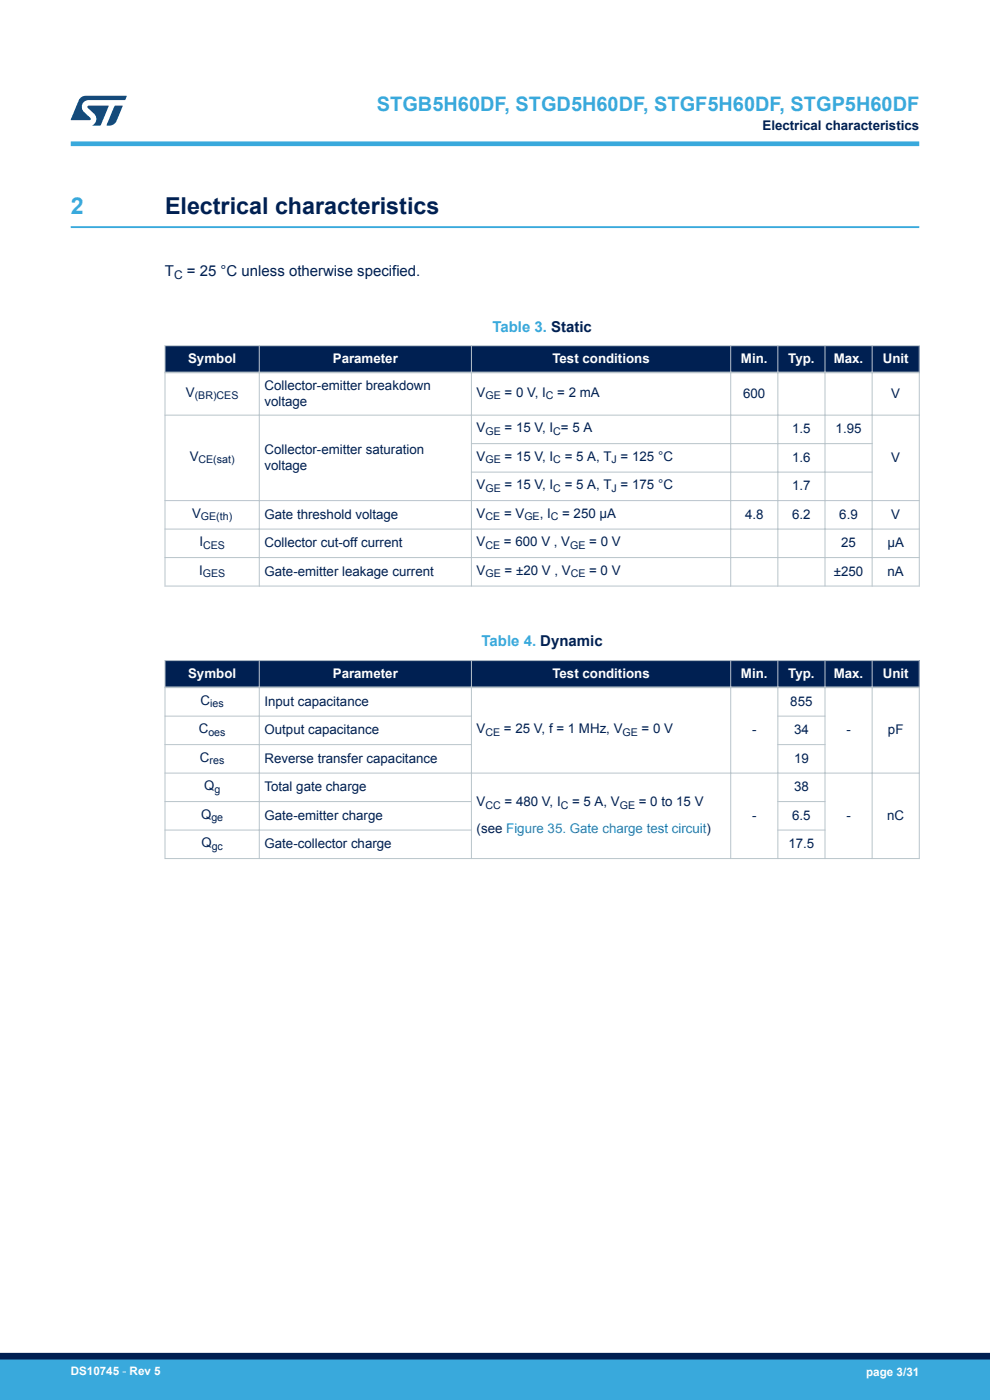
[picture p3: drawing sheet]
<svg xmlns="http://www.w3.org/2000/svg" width="210mm" height="297mm" viewBox="0 0 210 297" stroke-linecap="round" stroke-linejoin="round" font-family="sans-serif">
<defs><g id="words">
<text font-size="4.9" fill="#39a9dc" x="15" y="45.4">2</text>
<text font-size="4.9" fill="#002052" x="35" y="45.4">Electrical characteristics</text>
<text font-size="4.2" fill="#39a9dc" x="80" y="23.5">STGB5H60DF, STGD5H60DF, STGF5H60DF, STGP5H60DF</text>
<g font-size="3.2" fill="#002052">
<text x="35" y="58.6">T</text>
<text x="39.7" y="58.6">= 25 °C unless otherwise specified.</text>
</g>
<g font-size="3.2" fill="#39a9dc">
<text x="104.4" y="70.4">Table 3. Static</text>
<text x="102.1" y="137.1">Table 4. Dynamic</text>
</g>
<g font-size="2.8" fill="#002052">
<text x="161.7" y="27.5">Electrical characteristics</text>
<text x="56.1" y="82.7">Collector-emitter breakdown</text>
<text x="39.4" y="84.2">V</text>
<text x="56.1" y="86.1">voltage</text>
<text x="101.1" y="84.2">V</text>
<text x="107" y="84.2">= 0 V, I</text>
<text x="118.2" y="84.2">= 2 mA</text>
<text x="157.6" y="84.4">600</text>
<text x="189.1" y="84.4">V</text>
<text x="101.1" y="91.7">V</text>
<text x="107" y="91.7">= 15 V, I = 5 A</text>
<text x="168" y="91.9">1.5</text>
<text x="177.3" y="91.9">1.95</text>
<text x="40.2" y="97.7">V</text>
<text x="56.1" y="96.3">Collector-emitter saturation</text>
<text x="56.1" y="99.6">voltage</text>
<text x="101.1" y="97.7">V</text>
<text x="107" y="97.7">= 15 V, I</text>
<text x="119.8" y="97.7">= 5 A, T = 125 °C</text>
<text x="168" y="97.9">1.6</text>
<text x="189.1" y="97.9">V</text>
<text x="101.1" y="103.8">V</text>
<text x="107" y="103.8">= 15 V, I</text>
<text x="119.8" y="103.8">= 5 A, T = 175 °C</text>
<text x="168" y="104">1.7</text>
<text x="40.7" y="109.8">V</text>
<text x="56.1" y="110">Gate threshold voltage</text>
<text x="101.1" y="109.8">V</text>
<text x="106.9" y="109.8">= V</text>
<text x="114.5" y="109.8">, I</text>
<text x="119.3" y="109.8">= 250 μA</text>
<text x="158" y="110">4.8</text>
<text x="168" y="110">6.2</text>
<text x="178" y="110">6.9</text>
<text x="189.1" y="110">V</text>
<text x="42.3" y="115.9">I</text>
<text x="56.1" y="116.1">Collector cut-off current</text>
<text x="101.1" y="115.9">V</text>
<text x="106.9" y="115.9">= 600 V , V</text>
<text x="125" y="115.9">= 0 V</text>
<text x="178.4" y="116.1">25</text>
<text x="188.2" y="116.1">μA</text>
<text x="42.2" y="121.9">I</text>
<text x="56.1" y="122.1">Gate-emitter leakage current</text>
<text x="101.1" y="121.9">V</text>
<text x="107" y="121.9">= ±20 V , V</text>
<text x="125" y="121.9">= 0 V</text>
<text x="176.9" y="122.1">±250</text>
<text x="188.3" y="122.1">nA</text>
<text x="42.5" y="149.5">C</text>
<text x="56.1" y="149.7">Input capacitance</text>
<text x="167.6" y="149.7">855</text>
<text x="42.2" y="155.5">C</text>
<text x="56.1" y="155.8">Output capacitance</text>
<text x="101.1" y="155.5">V</text>
<text x="106.9" y="155.5">= 25 V, f = 1 MHz, V</text>
<text x="136.1" y="155.5">= 0 V</text>
<text x="159.5" y="155.8">-</text>
<text x="168.4" y="155.8">34</text>
<text x="179.5" y="155.8">-</text>
<text x="188.4" y="155.8">pF</text>
<text x="42.4" y="161.6">C</text>
<text x="56.1" y="161.8">Reverse transfer capacitance</text>
<text x="168.4" y="161.8">19</text>
<text x="43.3" y="167.6">Q</text>
<text x="56.1" y="167.8">Total gate charge</text>
<text x="168.4" y="167.8">38</text>
<text x="42.6" y="173.7">Q</text>
<text x="56.1" y="173.9">Gate-emitter charge</text>
<text x="101.1" y="171.1">V</text>
<text x="107" y="171.1">= 480 V, I</text>
<text x="121.3" y="171.1">= 5 A, V</text>
<text x="135.5" y="171.1">= 0 to 15 V</text>
<text x="159.5" y="173.9">-</text>
<text x="168" y="173.9">6.5</text>
<text x="179.5" y="173.9">-</text>
<text x="188.2" y="173.9">nC</text>
<text x="42.7" y="179.7">Q</text>
<text x="56.1" y="179.9">Gate-collector charge</text>
<text x="101.1" y="176.7">(see Figure 35. Gate charge test circuit)</text>
<text x="167.3" y="179.9">17.5</text>
</g>
<g font-size="2.8" fill="#fff">
<text x="39.9" y="77">Symbol</text>
<text x="70.6" y="77">Parameter</text>
<text x="117.2" y="77">Test conditions</text>
<text x="157.2" y="77">Min.</text>
<text x="167.2" y="77">Typ.</text>
<text x="176.9" y="77">Max.</text>
<text x="187.3" y="77">Unit</text>
<text x="39.9" y="143.8">Symbol</text>
<text x="70.6" y="143.8">Parameter</text>
<text x="117.2" y="143.8">Test conditions</text>
<text x="157.2" y="143.8">Min.</text>
<text x="167.2" y="143.8">Typ.</text>
<text x="176.9" y="143.8">Max.</text>
<text x="187.3" y="143.8">Unit</text>
</g>
<text font-size="2.5" fill="#002052" x="36.9" y="59.2">C</text>
<g font-size="2.5" fill="#fff">
<text x="15" y="291.6">DS10745 - Rev 5</text>
<text x="183.7" y="291.9">page 3/31</text>
</g>
<g font-size="2.3" fill="#002052">
<text x="41.3" y="84.7">(BR)CES</text>
<text x="103" y="84.7">GE</text>
<text x="115.8" y="84.7">C</text>
<text x="103" y="92.2">GE</text>
<text x="117.4" y="92.2">C</text>
<text x="42.1" y="98.3">CE(sat)</text>
<text x="103" y="98.3">GE</text>
<text x="117.4" y="98.3">C</text>
<text x="129.7" y="98.3">J</text>
<text x="103" y="104.3">GE</text>
<text x="117.4" y="104.3">C</text>
<text x="129.7" y="104.3">J</text>
<text x="42.6" y="110.4">GE(th)</text>
<text x="103" y="110.4">CE</text>
<text x="111.2" y="110.4">GE</text>
<text x="116.8" y="110.4">C</text>
<text x="43.1" y="116.4">CES</text>
<text x="103" y="116.4">CE</text>
<text x="121" y="116.4">GE</text>
<text x="43" y="122.5">GES</text>
<text x="103" y="122.5">GE</text>
<text x="121.1" y="122.5">CE</text>
<text x="44.6" y="150.1">ies</text>
<text x="44.2" y="156.1">oes</text>
<text x="103" y="156.1">CE</text>
<text x="132.1" y="156.1">GE</text>
<text x="44.5" y="162.1">res</text>
<text x="45.5" y="168.2">g</text>
<text x="103" y="171.7">CC</text>
<text x="118.9" y="171.7">C</text>
<text x="131.5" y="171.7">GE</text>
<text x="44.8" y="174.2">ge</text>
<text x="44.9" y="180.3">gc</text>
</g>
</g></defs>
<path d="M15 48.2h180" fill="none" stroke="#39a9dc" stroke-width=".4"/>
<g fill="#002052">
<path d="M35 73.3h160v5.7h-160z" fill-rule="evenodd"/>
<path d="M35 73.3h160v5.7h-160z" fill-rule="evenodd"/>
</g>
<g fill="none" stroke="#b9c4ca" stroke-width=".21">
<path d="M34.9 73.3h160.2M35 73.2v51.2M55 73.2v51.2M100 73.2v51.2M155 73.2v51.2M165 73.2v51.2M175 73.2v51.2M185 73.2v51.2M195 73.2v51.2M34.9 88.1h160.2M99.9 94.1h85.2M34.9 106.2h160.2"/>
<path d="M34.9 112.2h160.2M34.9 118.3h160.2M99.9 100.2h85.2M34.9 124.3h160.2"/>
</g>
<path d="M34.9 79h160.2" fill="none" stroke="#b9c4ca" stroke-width=".35"/>
<g fill="#002052">
<path d="M35 140.1h160v5.7h-160z" fill-rule="evenodd"/>
<path d="M35 140.1h160v5.7h-160z" fill-rule="evenodd"/>
</g>
<g fill="none" stroke="#b9c4ca" stroke-width=".21">
<path d="M34.9 140.1h160.2M34.9 151.9h65.2M34.9 158h65.2M35 140v42.2M55 140v42.2M100 140v42.2M155 140v42.2M164.9 151.9h10.2M164.9 158h10.2M165 140v42.2M175 140v42.2M185 140v42.2"/>
<path d="M195 140v42.2M34.9 170.1h65.2M34.9 176.1h65.2M164.9 170.1h10.2M164.9 176.1h10.2M195.1 164h-160.2M195.1 182.1h-160.2"/>
</g>
<path d="M34.9 145.8h160.2" fill="none" stroke="#b9c4ca" stroke-width=".35"/>
<path d="M15 30.5h180" fill="none" stroke="#39a9dc" stroke-width="1"/>
<g fill="#005288">
<path d="M17.1 20.7l1.1-.4 8.7 .1-.4 .8h-7.6a1.45 1.45 0 0 0-1.4 .9 1.45 1.45 0 0 0 .2 1.6l1.5 1.3v.4l-4.2 .1 1.7-4.2z"/>
<path d="M24.3 22.4l1.7 .1-1.3 3.2a1.6 1.6 0 0 1-1.5 .9l-.6-.1z"/>
<path d="M18.6 22.5h4.5l-1.8 4.1h-1.7a1.54 1.54 0 0 0 .4-2.4l-1.4-1.3z"/>
</g>
<g fill="#39a9dc">
<path d="M0 288.4h210v8.6h-210z" fill-rule="evenodd"/>
<path d="M-.1 288.4h210.2v4.4h-210.2z" fill-rule="evenodd"/>
</g>
<path d="M0 287.7h210" fill="none" stroke="#002052" stroke-width="1.4"/>
<use href="#words"/>
</svg>
